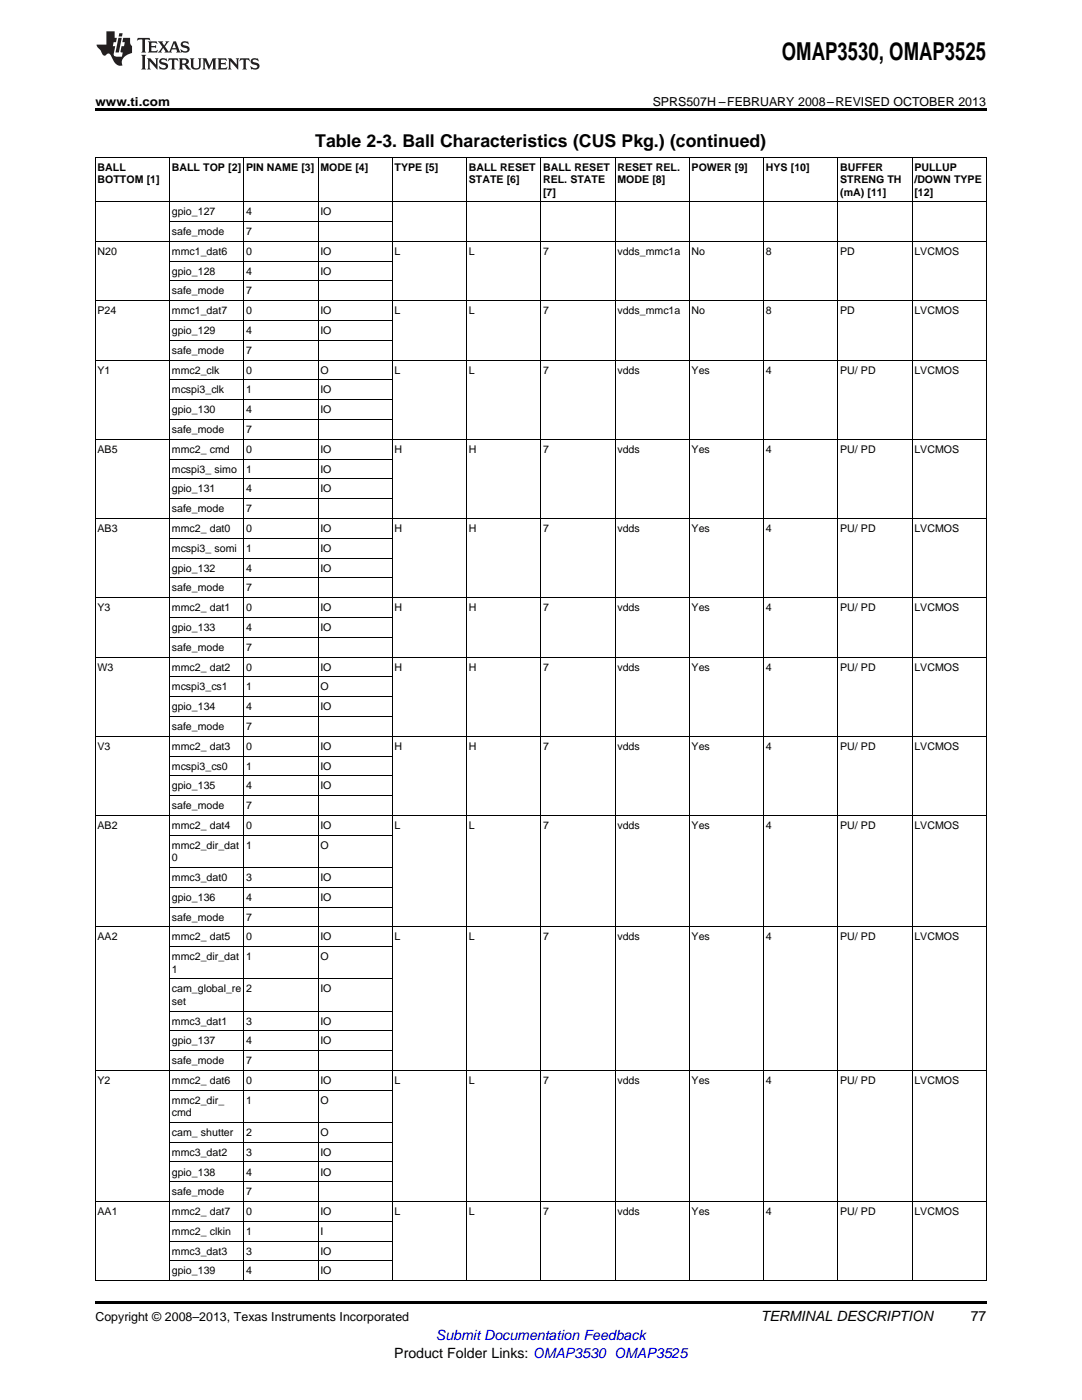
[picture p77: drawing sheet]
<svg xmlns="http://www.w3.org/2000/svg" width="216mm" height="279mm" viewBox="0 0 216 279" stroke-linecap="round" stroke-linejoin="round" font-family="sans-serif">
<defs><g id="words">
<text font-size="4.9" x="156" y="12">OMAP3530, OMAP3525</text>
<text font-size="3.5" x="62.9" y="29.3">Table 2-3. Ball Characteristics (CUS Pkg.) (continued)</text>
<g font-size="2.8">
<text x="151.8" y="263.6">TERMINAL DESCRIPTION</text>
<text x="193.7" y="263.6">77</text>
<text x="78.7" y="270.9">Product Folder Links: OMAP3530 OMAP3525</text>
</g>
<text font-size="2.8" fill="#00f" x="87" y="267.4">Submit Documentation Feedback</text>
<g font-size="2.5">
<text x="19" y="21.1">www.ti.com</text>
<text x="130.2" y="21.1">SPRS507H –FEBRUARY 2008–REVISED OCTOBER 2013</text>
<text x="19" y="263.6">Copyright © 2008–2013, Texas Instruments Incorporated</text>
</g>
<g font-size="2.1">
<text x="19.5" y="34.1">BALL</text>
<text x="34.3" y="34.1">BALL TOP [2]</text>
<text x="49.1" y="34.1">PIN NAME [3]</text>
<text x="63.9" y="34.1">MODE [4]</text>
<text x="78.7" y="34.1">TYPE [5]</text>
<text x="93.6" y="34.1">BALL RESET</text>
<text x="108.4" y="34.1">BALL RESET</text>
<text x="123.2" y="34.1">RESET REL.</text>
<text x="138" y="34.1">POWER [9]</text>
<text x="152.8" y="34.1">HYS [10]</text>
<text x="167.6" y="34.1">BUFFER</text>
<text x="182.5" y="34.1">PULLUP</text>
<text x="19.5" y="36.5">BOTTOM [1]</text>
<text x="93.6" y="36.5">STATE [6]</text>
<text x="108.4" y="36.5">REL. STATE</text>
<text x="108.4" y="39">[7]</text>
<text x="123.2" y="36.5">MODE [8]</text>
<text x="167.6" y="36.5">STRENG TH</text>
<text x="167.6" y="39">(mA) [11]</text>
<text x="182.5" y="36.5">/DOWN TYPE</text>
<text x="182.5" y="39">[12]</text>
<text x="34.3" y="43">gpio_127</text>
<text x="34.3" y="46.9">safe_mode</text>
<text x="49.1" y="43">4</text>
<text x="49.1" y="46.9">7</text>
<text x="63.9" y="43">IO</text>
<text x="19.5" y="50.9">N20</text>
<text x="34.3" y="50.9">mmc1_dat6</text>
<text x="49.1" y="50.9">0</text>
<text x="63.9" y="50.9">IO</text>
<text x="78.7" y="50.9">L</text>
<text x="93.6" y="50.9">L</text>
<text x="108.4" y="50.9">7</text>
<text x="123.2" y="50.9">vdds_mmc1a</text>
<text x="138" y="50.9">No</text>
<text x="152.8" y="50.9">8</text>
<text x="167.6" y="50.9">PD</text>
<text x="182.5" y="50.9">LVCMOS</text>
<text x="34.3" y="54.8">gpio_128</text>
<text x="34.3" y="58.8">safe_mode</text>
<text x="49.1" y="54.8">4</text>
<text x="49.1" y="58.8">7</text>
<text x="63.9" y="54.8">IO</text>
<text x="19.5" y="62.7">P24</text>
<text x="34.3" y="62.7">mmc1_dat7</text>
<text x="49.1" y="62.7">0</text>
<text x="63.9" y="62.7">IO</text>
<text x="78.7" y="62.7">L</text>
<text x="93.6" y="62.7">L</text>
<text x="108.4" y="62.7">7</text>
<text x="123.2" y="62.7">vdds_mmc1a</text>
<text x="138" y="62.7">No</text>
<text x="152.8" y="62.7">8</text>
<text x="167.6" y="62.7">PD</text>
<text x="182.5" y="62.7">LVCMOS</text>
<text x="34.3" y="66.7">gpio_129</text>
<text x="34.3" y="70.6">safe_mode</text>
<text x="49.1" y="66.7">4</text>
<text x="49.1" y="70.6">7</text>
<text x="63.9" y="66.7">IO</text>
<text x="19.5" y="74.6">Y1</text>
<text x="34.3" y="74.6">mmc2_clk</text>
<text x="49.1" y="74.6">0</text>
<text x="63.9" y="74.6">O</text>
<text x="78.7" y="74.6">L</text>
<text x="93.6" y="74.6">L</text>
<text x="108.4" y="74.6">7</text>
<text x="123.2" y="74.6">vdds</text>
<text x="138" y="74.6">Yes</text>
<text x="152.8" y="74.6">4</text>
<text x="167.6" y="74.6">PU/ PD</text>
<text x="182.5" y="74.6">LVCMOS</text>
<text x="34.3" y="78.5">mcspi3_clk</text>
<text x="34.3" y="82.5">gpio_130</text>
<text x="49.1" y="78.5">1</text>
<text x="49.1" y="82.5">4</text>
<text x="63.9" y="78.5">IO</text>
<text x="63.9" y="82.5">IO</text>
<text x="34.3" y="86.4">safe_mode</text>
<text x="49.1" y="86.4">7</text>
<text x="19.5" y="90.4">AB5</text>
<text x="34.3" y="90.4">mmc2_ cmd</text>
<text x="34.3" y="94.3">mcspi3_ simo</text>
<text x="49.1" y="90.4">0</text>
<text x="49.1" y="94.3">1</text>
<text x="63.9" y="90.4">IO</text>
<text x="63.9" y="94.3">IO</text>
<text x="78.7" y="90.4">H</text>
<text x="93.6" y="90.4">H</text>
<text x="108.4" y="90.4">7</text>
<text x="123.2" y="90.4">vdds</text>
<text x="138" y="90.4">Yes</text>
<text x="152.8" y="90.4">4</text>
<text x="167.6" y="90.4">PU/ PD</text>
<text x="182.5" y="90.4">LVCMOS</text>
<text x="34.3" y="98.3">gpio_131</text>
<text x="49.1" y="98.3">4</text>
<text x="63.9" y="98.3">IO</text>
<text x="19.5" y="106.2">AB3</text>
<text x="34.3" y="102.2">safe_mode</text>
<text x="34.3" y="106.2">mmc2_ dat0</text>
<text x="49.1" y="102.2">7</text>
<text x="49.1" y="106.2">0</text>
<text x="63.9" y="106.2">IO</text>
<text x="78.7" y="106.2">H</text>
<text x="93.6" y="106.2">H</text>
<text x="108.4" y="106.2">7</text>
<text x="123.2" y="106.2">vdds</text>
<text x="138" y="106.2">Yes</text>
<text x="152.8" y="106.2">4</text>
<text x="167.6" y="106.2">PU/ PD</text>
<text x="182.5" y="106.2">LVCMOS</text>
<text x="34.3" y="110.1">mcspi3_ somi</text>
<text x="49.1" y="110.1">1</text>
<text x="63.9" y="110.1">IO</text>
<text x="34.3" y="114.1">gpio_132</text>
<text x="34.3" y="118">safe_mode</text>
<text x="49.1" y="114.1">4</text>
<text x="49.1" y="118">7</text>
<text x="63.9" y="114.1">IO</text>
<text x="19.5" y="122">Y3</text>
<text x="34.3" y="122">mmc2_ dat1</text>
<text x="34.3" y="125.9">gpio_133</text>
<text x="49.1" y="122">0</text>
<text x="49.1" y="125.9">4</text>
<text x="63.9" y="122">IO</text>
<text x="63.9" y="125.9">IO</text>
<text x="78.7" y="122">H</text>
<text x="93.6" y="122">H</text>
<text x="108.4" y="122">7</text>
<text x="123.2" y="122">vdds</text>
<text x="138" y="122">Yes</text>
<text x="152.8" y="122">4</text>
<text x="167.6" y="122">PU/ PD</text>
<text x="182.5" y="122">LVCMOS</text>
<text x="34.3" y="129.9">safe_mode</text>
<text x="49.1" y="129.9">7</text>
<text x="19.5" y="133.8">W3</text>
<text x="34.3" y="133.8">mmc2_ dat2</text>
<text x="34.3" y="137.8">mcspi3_cs1</text>
<text x="49.1" y="133.8">0</text>
<text x="49.1" y="137.8">1</text>
<text x="63.9" y="133.8">IO</text>
<text x="63.9" y="137.8">O</text>
<text x="78.7" y="133.8">H</text>
<text x="93.6" y="133.8">H</text>
<text x="108.4" y="133.8">7</text>
<text x="123.2" y="133.8">vdds</text>
<text x="138" y="133.8">Yes</text>
<text x="152.8" y="133.8">4</text>
<text x="167.6" y="133.8">PU/ PD</text>
<text x="182.5" y="133.8">LVCMOS</text>
<text x="34.3" y="141.7">gpio_134</text>
<text x="49.1" y="141.7">4</text>
<text x="63.9" y="141.7">IO</text>
<text x="19.5" y="149.6">V3</text>
<text x="34.3" y="145.7">safe_mode</text>
<text x="34.3" y="149.6">mmc2_ dat3</text>
<text x="49.1" y="145.7">7</text>
<text x="49.1" y="149.6">0</text>
<text x="63.9" y="149.6">IO</text>
<text x="78.7" y="149.6">H</text>
<text x="93.6" y="149.6">H</text>
<text x="108.4" y="149.6">7</text>
<text x="123.2" y="149.6">vdds</text>
<text x="138" y="149.6">Yes</text>
<text x="152.8" y="149.6">4</text>
<text x="167.6" y="149.6">PU/ PD</text>
<text x="182.5" y="149.6">LVCMOS</text>
<text x="34.3" y="153.6">mcspi3_cs0</text>
<text x="49.1" y="153.6">1</text>
<text x="63.9" y="153.6">IO</text>
<text x="34.3" y="157.6">gpio_135</text>
<text x="34.3" y="161.5">safe_mode</text>
<text x="49.1" y="157.6">4</text>
<text x="49.1" y="161.5">7</text>
<text x="63.9" y="157.6">IO</text>
<text x="19.5" y="165.5">AB2</text>
<text x="34.3" y="165.5">mmc2_ dat4</text>
<text x="49.1" y="165.5">0</text>
<text x="63.9" y="165.5">IO</text>
<text x="78.7" y="165.5">L</text>
<text x="93.6" y="165.5">L</text>
<text x="108.4" y="165.5">7</text>
<text x="123.2" y="165.5">vdds</text>
<text x="138" y="165.5">Yes</text>
<text x="152.8" y="165.5">4</text>
<text x="167.6" y="165.5">PU/ PD</text>
<text x="182.5" y="165.5">LVCMOS</text>
<text x="34.3" y="169.4">mmc2_dir_dat</text>
<text x="34.3" y="171.9">0</text>
<text x="49.1" y="169.4">1</text>
<text x="63.9" y="169.4">O</text>
<text x="34.3" y="175.8">mmc3_dat0</text>
<text x="34.3" y="179.8">gpio_136</text>
<text x="49.1" y="175.8">3</text>
<text x="49.1" y="179.8">4</text>
<text x="63.9" y="175.8">IO</text>
<text x="63.9" y="179.8">IO</text>
<text x="34.3" y="183.7">safe_mode</text>
<text x="49.1" y="183.7">7</text>
<text x="19.5" y="187.7">AA2</text>
<text x="34.3" y="187.7">mmc2_ dat5</text>
<text x="34.3" y="191.6">mmc2_dir_dat</text>
<text x="49.1" y="187.7">0</text>
<text x="49.1" y="191.6">1</text>
<text x="63.9" y="187.7">IO</text>
<text x="63.9" y="191.6">O</text>
<text x="78.7" y="187.7">L</text>
<text x="93.6" y="187.7">L</text>
<text x="108.4" y="187.7">7</text>
<text x="123.2" y="187.7">vdds</text>
<text x="138" y="187.7">Yes</text>
<text x="152.8" y="187.7">4</text>
<text x="167.6" y="187.7">PU/ PD</text>
<text x="182.5" y="187.7">LVCMOS</text>
<text x="34.3" y="194.1">1</text>
<text x="34.3" y="198">cam_global_re</text>
<text x="34.3" y="200.5">set</text>
<text x="49.1" y="198">2</text>
<text x="63.9" y="198">IO</text>
<text x="34.3" y="204.5">mmc3_dat1</text>
<text x="34.3" y="208.4">gpio_137</text>
<text x="49.1" y="204.5">3</text>
<text x="49.1" y="208.4">4</text>
<text x="63.9" y="204.5">IO</text>
<text x="63.9" y="208.4">IO</text>
<text x="34.3" y="212.4">safe_mode</text>
<text x="49.1" y="212.4">7</text>
<text x="19.5" y="216.3">Y2</text>
<text x="34.3" y="216.3">mmc2_ dat6</text>
<text x="34.3" y="220.3">mmc2_dir_</text>
<text x="49.1" y="216.3">0</text>
<text x="49.1" y="220.3">1</text>
<text x="63.9" y="216.3">IO</text>
<text x="63.9" y="220.3">O</text>
<text x="78.7" y="216.3">L</text>
<text x="93.6" y="216.3">L</text>
<text x="108.4" y="216.3">7</text>
<text x="123.2" y="216.3">vdds</text>
<text x="138" y="216.3">Yes</text>
<text x="152.8" y="216.3">4</text>
<text x="167.6" y="216.3">PU/ PD</text>
<text x="182.5" y="216.3">LVCMOS</text>
<text x="34.3" y="222.7">cmd</text>
<text x="34.3" y="226.7">cam_ shutter</text>
<text x="49.1" y="226.7">2</text>
<text x="63.9" y="226.7">O</text>
<text x="34.3" y="230.6">mmc3_dat2</text>
<text x="49.1" y="230.6">3</text>
<text x="63.9" y="230.6">IO</text>
<text x="34.3" y="234.6">gpio_138</text>
<text x="34.3" y="238.5">safe_mode</text>
<text x="49.1" y="234.6">4</text>
<text x="49.1" y="238.5">7</text>
<text x="63.9" y="234.6">IO</text>
<text x="19.5" y="242.5">AA1</text>
<text x="34.3" y="242.5">mmc2_ dat7</text>
<text x="49.1" y="242.5">0</text>
<text x="63.9" y="242.5">IO</text>
<text x="78.7" y="242.5">L</text>
<text x="93.6" y="242.5">L</text>
<text x="108.4" y="242.5">7</text>
<text x="123.2" y="242.5">vdds</text>
<text x="138" y="242.5">Yes</text>
<text x="152.8" y="242.5">4</text>
<text x="167.6" y="242.5">PU/ PD</text>
<text x="182.5" y="242.5">LVCMOS</text>
<text x="34.3" y="246.5">mmc2_ clkin</text>
<text x="34.3" y="250.4">mmc3_dat3</text>
<text x="49.1" y="246.5">1</text>
<text x="49.1" y="250.4">3</text>
<text x="63.9" y="246.5">I</text>
<text x="63.9" y="250.4">IO</text>
<text x="34.3" y="254.4">gpio_139</text>
<text x="49.1" y="254.4">4</text>
<text x="63.9" y="254.4">IO</text>
</g>
</g></defs>
<path d="M19 21.6h177.8v.6h-177.8zM19 259.7h177.8v.5h-177.8z" fill="#000"/>
<g fill="none" stroke="#000" stroke-width=".2">
<path d="M19.1 31.4h177.7v224.2h-177.7zM33.8 31.4v224.2M48.7 31.4v224.2M63.5 31.4v224.2M78.3 31.4v224.2M93.1 31.4v224.2M107.9 31.4v224.2M122.7 31.4v224.2M137.6 31.4v224.2M152.4 31.4v224.2M167.2 31.4v224.2M182 31.4v224.2"/>
<path d="M19 48.2h177.8M19 40.3h177.8M33.9 56.1h44.4M33.9 52.1h44.4M33.9 44.2h44.4M19 71.9h177.8M19 60h177.8M33.9 79.8h44.4M33.9 75.8h44.4M33.9 67.9h44.4M33.9 64h44.4M19 87.7h177.8"/>
<path d="M33.9 99.5h44.4M33.9 95.6h44.4M33.9 91.6h44.4M33.9 83.7h44.4M19 119.3h177.8M19 103.5h177.8M33.9 115.3h44.4M33.9 111.4h44.4M33.9 107.4h44.4M19 131.1h177.8M33.9 139h44.4M33.9 135.1h44.4"/>
<path d="M33.9 127.2h44.4M33.9 123.2h44.4M19 146.9h177.8M33.9 158.8h44.4M33.9 154.9h44.4M33.9 150.9h44.4M33.9 143h44.4M19 162.8h177.8M33.9 177.1h44.4M33.9 173.1h44.4M33.9 166.7h44.4M19 185h177.8"/>
<path d="M33.9 195.4h44.4M33.9 188.9h44.4M33.9 181h44.4M19 213.6h177.8M33.9 217.6h44.4M33.9 209.7h44.4M33.9 205.7h44.4M33.9 201.8h44.4M19 239.8h177.8M33.9 235.8h44.4M33.9 231.9h44.4M33.9 227.9h44.4"/>
<path d="M33.9 224h44.4M33.9 251.7h44.4M33.9 247.7h44.4M33.9 243.8h44.4"/>
</g>
<g fill="#231f20">
<path d="M27.5 7.6l-.1 .5 .4-.2h.6v.1v2.1l-.2 .4h1l-.3-.4v-2.1l.1-.1h.5l.5 .2-.2-.5zM29.5 8.3l.2 .3v1.5l-.2 .4h1.8l.2-.6a1.04 1.04 0 0 1-1.3 .2v-.7h.6l.3 .2v-.6l-.3 .2h-.6v-.6l.8-.1 .4 .3-.2-.5zM31.5 8.3l.9 1.1-.9 1.1h.8l-.2-.2 .5-.7 .4 .7-.2 .2h1.5l-.1-.2 .1-.4h.9l.1 .4-.2 .2h1l-.3-.3-.7-1.9h-.5l-.9 2-.8-1 .9-1h-.8l.1 .3-.3 .5-.4-.6 .2-.2zM34.7 8.6l.4 1h-.7zM36.3 8.4a.63 .63 0 0 0-.2 .7 .63 .63 0 0 0 .6 .4l.6 .2 .1 .2a.75 .75 0 0 1-.7 .4 .75 .75 0 0 1-.6-.5l.1 .7 .1-.1a1.11 1.11 0 0 0 1.5-.6 1.13 1.13 0 0 0-1.2-.8l-.1-.4a1.04 1.04 0 0 1 1.2 .2l-.2-.5-.1 .1-.5-.2zM28.2 10.9l.2 .4v2.2l-.2 .4h1l-.3-.4v-2.2l.3-.4zM29.3 11.6l.3 .4v1.5l-.3 .4h.8l-.2-.4v-1.3l1.5 1.7v-1.9l.2-.4h-.7l.2 .4v.9l-1.1-1.3zM32 11.8a.62 .62 0 0 0-.2 .7 .62 .62 0 0 0 .6 .4l.6 .1 .1 .3a.76 .76 0 0 1-.7 .3 .76 .76 0 0 1-.6-.4l.1 .7 .1-.1a1.11 1.11 0 0 0 1.5-.6 1.13 1.13 0 0 0-1.2-.8l-.1-.4a1.04 1.04 0 0 1 1.2 .2l-.2-.6-.1 .1-.5-.1zM33.7 11.6l-.2 .6a.61 .61 0 0 1 .8-.3v1.6l-.2 .4h.9l-.2-.4v-1.6a.63 .63 0 0 1 .8 .3l-.2-.6zM35.6 11.6l.3 .4v1.5l-.3 .4h1l-.2-.2v-.8l.5 .2a.76 .76 0 0 0 1.2 .7l-1-1a.58 .58 0 0 0 .6-.5 .58 .58 0 0 0-.5-.6zM36.4 11.9h.1a.45 .45 0 0 1 .5 .1 .45 .45 0 0 1 .1 .5l-.7 .2zM37.9 11.6l.2 .2a2.17 2.17 0 0 0 .3 1.9 .99 .99 0 0 0 1.6-.6v-1.1l.2-.4h-.7l.2 .2a1.92 1.92 0 0 1-.2 1.8 .6 .6 0 0 1-.9-.5v-1.1l.2-.4zM40.4 11.6l.2 .4v1.5l-.2 .4h.7l-.2-.4v-1.4l.8 1.8 .8-1.8v1.4l-.2 .4h.9l-.2-.4v-1.5l.2-.4h-.8l-.6 1.5-.6-1.5zM43.4 11.6l.2 .4v1.5l-.2 .4h1.8l.2-.6a1.04 1.04 0 0 1-1.3 .1v-.6h.5l.4 .2v-.6l-.4 .2h-.5v-.7h.8l.3 .3-.1-.6zM45.5 11.6l.2 .4v1.5l-.2 .4h.7l-.2-.4v-1.3l1.5 1.7v-1.9l.2-.4h-.7l.2 .4v.9l-1.1-1.3zM47.9 11.6l-.1 .6a.61 .61 0 0 1 .8-.3v1.6l-.3 .4h1l-.3-.4 .1-1.6a.63 .63 0 0 1 .7 .3l-.1-.6zM50.2 11.8a.62 .62 0 0 0-.2 .7 .62 .62 0 0 0 .6 .4l.6 .1 .2 .3a.76 .76 0 0 1-.8 .3 .76 .76 0 0 1-.6-.4l.1 .7 .2-.1a1.11 1.11 0 0 0 1.5-.6 1.13 1.13 0 0 0-1.3-.8l-.1-.4a1.04 1.04 0 0 1 1.2 .2l-.1-.6-.2 .1-.5-.1z"/>
<path d="M21.2 6.3v2.6h-1.9l.1 .4 .7 .9a.91 .91 0 0 0 1 .8 .56 .56 0 0 1 .5-.3 .56 .56 0 0 1 .5 .3l.4 .8a1.53 1.53 0 0 0 1.9 1.2 1.54 1.54 0 0 1 1-2.1l.9-.3v-1.4a1.52 1.52 0 0 1-.3-1.6h-1.4l-.2 .8h.5l-.2 .8h-.4l-.2 1v.2l.4 .1-.2 .8a1.93 1.93 0 0 1-1.6-.3l.3-1.8h-.5l.2-.8h.4l.2-.8h-.4v-1.3zM23.6 7.6l-.6 2.9h.7l.6-2.9zM23.8 6.6l-.1 .7h.6l.2-.7z"/>
</g>
<use href="#words"/>
</svg>
